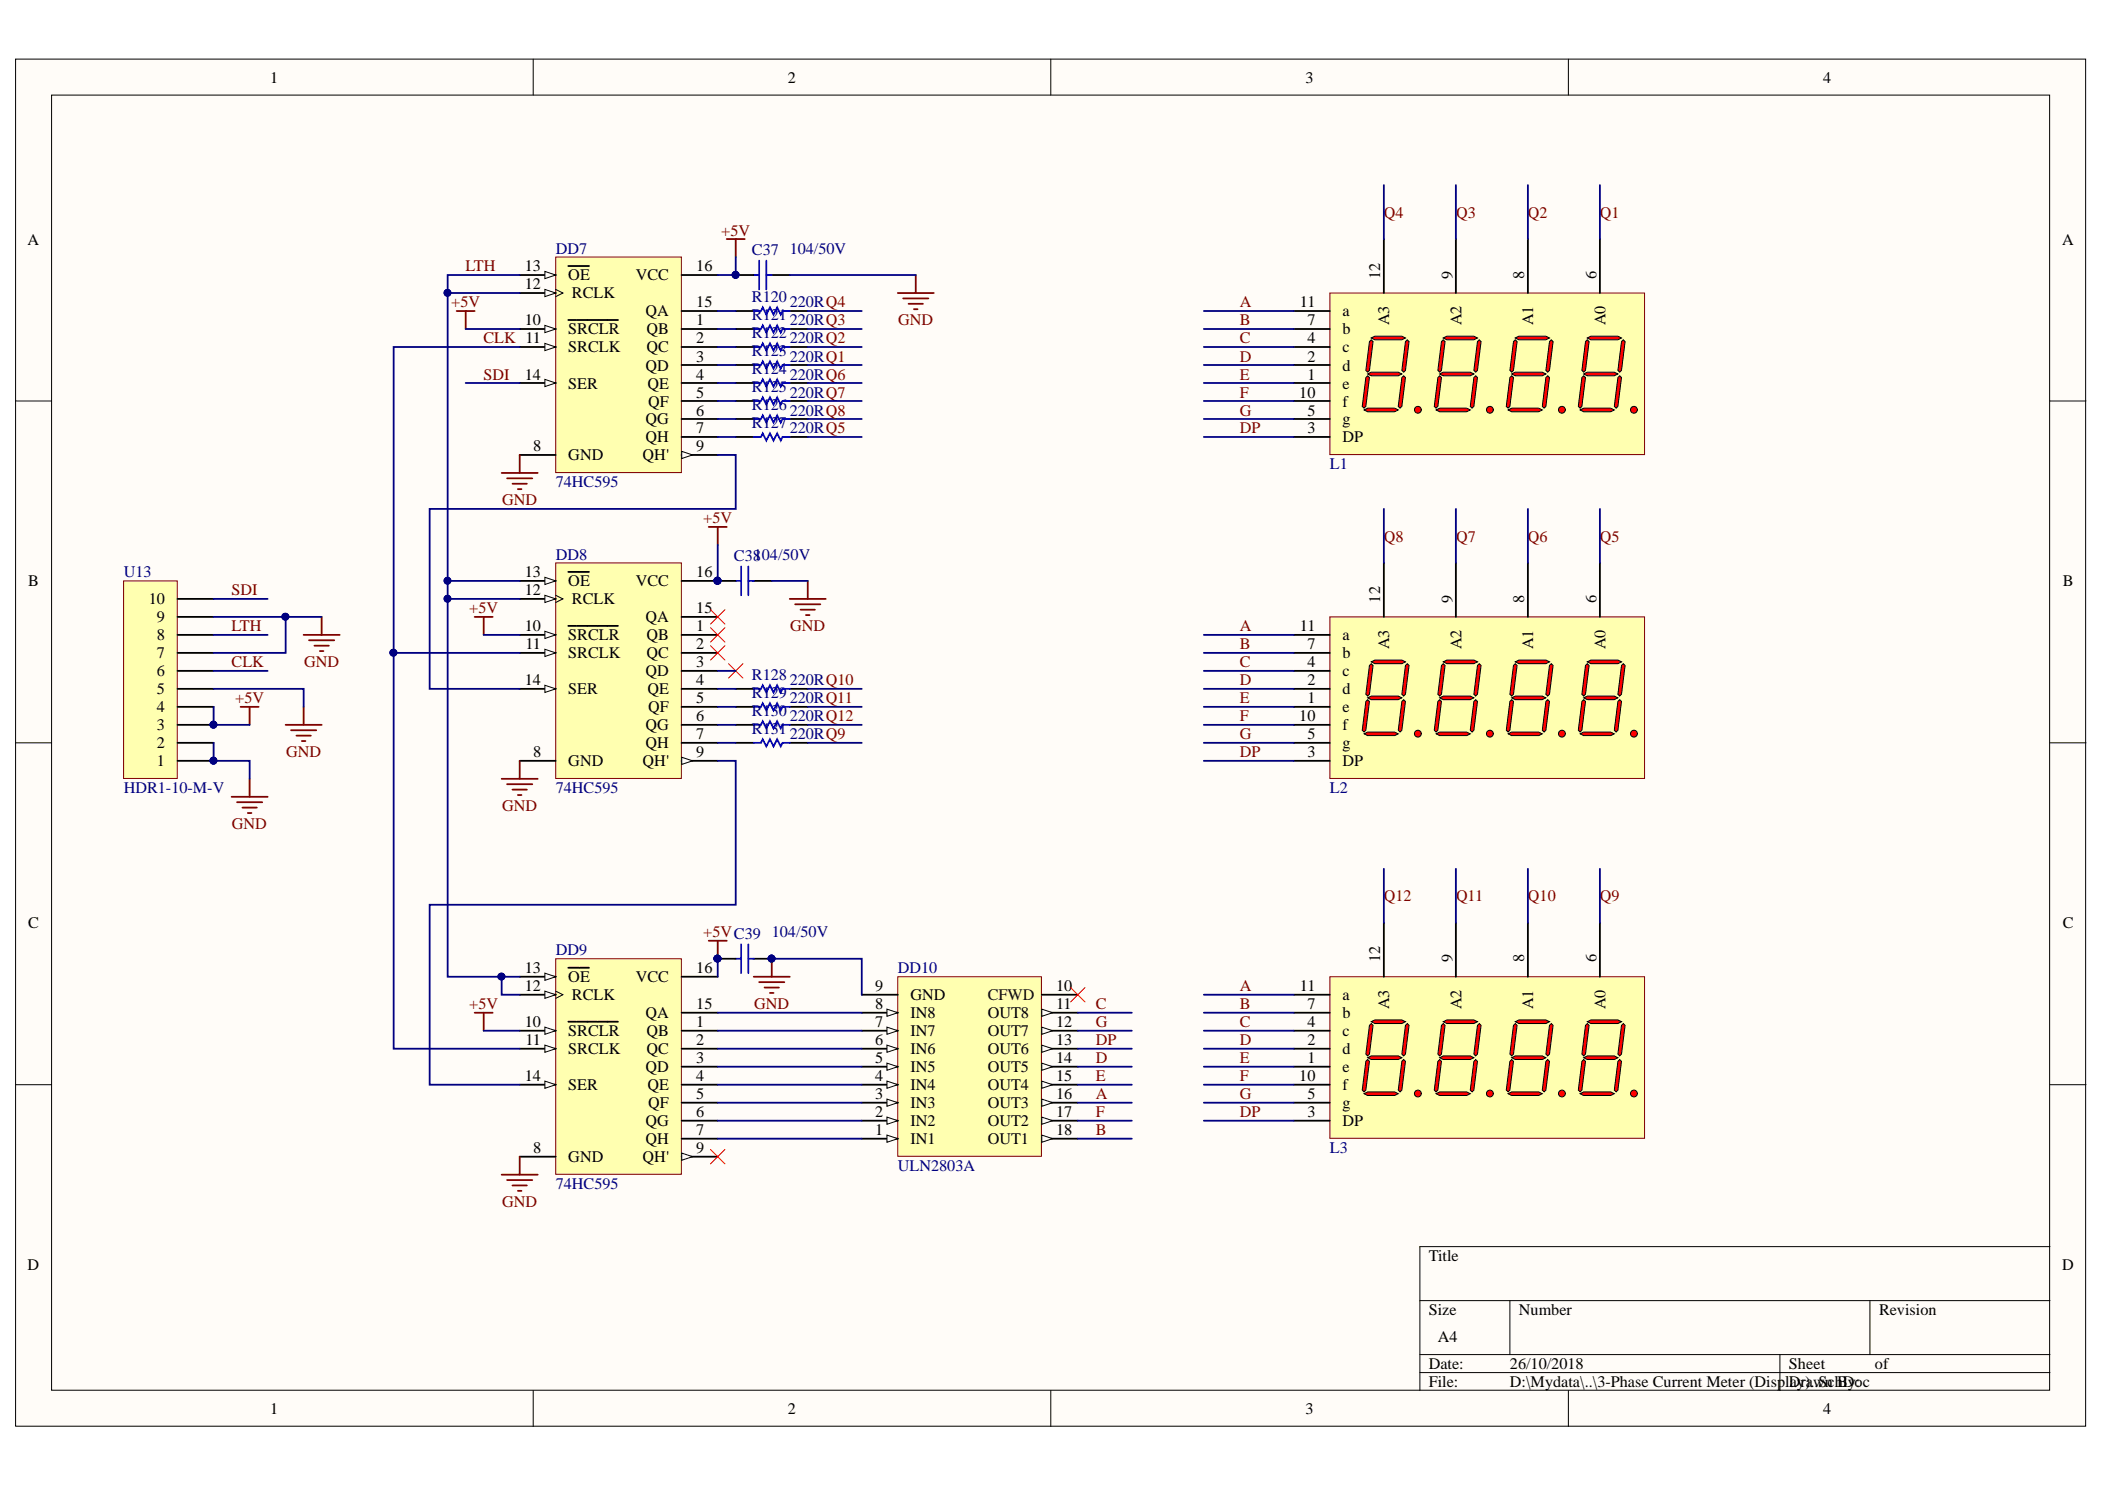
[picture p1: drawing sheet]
<svg xmlns="http://www.w3.org/2000/svg" width="297mm" height="210mm" viewBox="0 0 297 210" stroke-linecap="round" stroke-linejoin="round" font-family="sans-serif">
<defs><g id="words">
<g font-size="2.3">
<text x="38.1" y="11.6">1</text>
<text x="111.2" y="11.6">2</text>
<text x="184.2" y="11.6">3</text>
<text x="257.2" y="11.6">4</text>
<text x="3.9" y="34.5">A</text>
<text x="291" y="34.5">A</text>
<text x="74.1" y="38.3">13</text>
<text x="74.1" y="40.8">12</text>
<text x="80.2" y="39.6">OE</text>
<text x="89.7" y="39.6">VCC</text>
<text x="98.2" y="38.3">16</text>
<text x="194.8" y="39.3" transform="rotate(-90 194.8 39.3)">12</text>
<text x="205" y="39.3" transform="rotate(-90 205 39.3)">9</text>
<text x="215.1" y="39.3" transform="rotate(-90 215.1 39.3)">8</text>
<text x="225.3" y="39.3" transform="rotate(-90 225.3 39.3)">6</text>
<text x="74.1" y="45.9">10</text>
<text x="80.2" y="47.2">SRCLR</text>
<text x="80.7" y="42.1">RCLK</text>
<text x="91.1" y="44.6">QA</text>
<text x="91.2" y="47.2">QB</text>
<text x="98.2" y="43.4">15</text>
<text x="98.2" y="45.9">1</text>
<text x="183.4" y="43.4">11</text>
<text x="184.5" y="45.9">7</text>
<text x="189.4" y="47.2">b</text>
<text x="189.4" y="44.6">a</text>
<text x="196" y="45.9" transform="rotate(-90 196 45.9)">A3</text>
<text x="206.2" y="45.9" transform="rotate(-90 206.2 45.9)">A2</text>
<text x="216.4" y="45.9" transform="rotate(-90 216.4 45.9)">A1</text>
<text x="226.6" y="45.9" transform="rotate(-90 226.6 45.9)">A0</text>
<text x="74.1" y="53.5">14</text>
<text x="80.2" y="49.7">SRCLK</text>
<text x="91.1" y="52.3">QD</text>
<text x="91.2" y="49.7">QC</text>
<text x="98.2" y="48.4">2</text>
<text x="98.2" y="51">3</text>
<text x="98.2" y="53.5">4</text>
<text x="184.5" y="53.5">1</text>
<text x="184.5" y="51">2</text>
<text x="184.5" y="48.4">4</text>
<text x="189.4" y="52.3">d</text>
<text x="189.4" y="49.7">c</text>
<text x="80.2" y="54.8">SER</text>
<text x="91.1" y="59.9">QG</text>
<text x="91.4" y="54.8">QE</text>
<text x="91.5" y="57.3">QF</text>
<text x="98.2" y="56.1">5</text>
<text x="98.2" y="58.6">6</text>
<text x="183.3" y="56.1">10</text>
<text x="184.5" y="58.6">5</text>
<text x="189.4" y="57.3">f</text>
<text x="189.4" y="59.9">g</text>
<text x="189.4" y="54.8">e</text>
<text x="75.3" y="63.7">8</text>
<text x="80.2" y="64.9">GND</text>
<text x="90.7" y="64.9">QH'</text>
<text x="91.1" y="62.4">QH</text>
<text x="98.2" y="61.1">7</text>
<text x="98.2" y="63.7">9</text>
<text x="184.5" y="61.1">3</text>
<text x="189.4" y="62.4">DP</text>
<text x="4" y="82.7">B</text>
<text x="74.1" y="81.5">13</text>
<text x="74.1" y="84">12</text>
<text x="80.2" y="82.7">OE</text>
<text x="89.7" y="82.7">VCC</text>
<text x="98.2" y="81.5">16</text>
<text x="291.1" y="82.7">B</text>
<text x="21" y="85.3">10</text>
<text x="22.2" y="87.8">9</text>
<text x="74.1" y="89.1">10</text>
<text x="80.7" y="85.3">RCLK</text>
<text x="91.1" y="87.8">QA</text>
<text x="98.2" y="86.5">15</text>
<text x="98.2" y="89.1">1</text>
<text x="183.4" y="89.1">11</text>
<text x="194.8" y="85" transform="rotate(-90 194.8 85)">12</text>
<text x="205" y="85" transform="rotate(-90 205 85)">9</text>
<text x="215.1" y="85" transform="rotate(-90 215.1 85)">8</text>
<text x="225.3" y="85" transform="rotate(-90 225.3 85)">6</text>
<text x="22.2" y="95.4">6</text>
<text x="22.2" y="92.9">7</text>
<text x="22.2" y="90.3">8</text>
<text x="74.2" y="91.6">11</text>
<text x="80.2" y="90.3">SRCLR</text>
<text x="80.2" y="92.9">SRCLK</text>
<text x="91.1" y="95.4">QD</text>
<text x="91.2" y="90.3">QB</text>
<text x="91.2" y="92.9">QC</text>
<text x="98.2" y="91.6">2</text>
<text x="98.2" y="94.1">3</text>
<text x="184.5" y="94.1">4</text>
<text x="184.5" y="91.6">7</text>
<text x="189.4" y="95.4">c</text>
<text x="189.4" y="92.9">b</text>
<text x="189.4" y="90.3">a</text>
<text x="196" y="91.6" transform="rotate(-90 196 91.6)">A3</text>
<text x="206.2" y="91.6" transform="rotate(-90 206.2 91.6)">A2</text>
<text x="216.4" y="91.6" transform="rotate(-90 216.4 91.6)">A1</text>
<text x="226.6" y="91.6" transform="rotate(-90 226.6 91.6)">A0</text>
<text x="22.2" y="100.5">4</text>
<text x="22.2" y="97.9">5</text>
<text x="74.1" y="96.7">14</text>
<text x="80.2" y="97.9">SER</text>
<text x="91.4" y="97.9">QE</text>
<text x="91.5" y="100.5">QF</text>
<text x="98.2" y="96.7">4</text>
<text x="98.2" y="99.2">5</text>
<text x="98.2" y="101.7">6</text>
<text x="183.3" y="101.7">10</text>
<text x="184.5" y="99.2">1</text>
<text x="184.5" y="96.7">2</text>
<text x="189.4" y="100.5">e</text>
<text x="189.4" y="97.9">d</text>
<text x="22.2" y="105.6">2</text>
<text x="22.2" y="103">3</text>
<text x="75.3" y="106.8">8</text>
<text x="91.1" y="103">QG</text>
<text x="91.1" y="105.6">QH</text>
<text x="98.2" y="104.3">7</text>
<text x="98.2" y="106.8">9</text>
<text x="184.5" y="104.3">5</text>
<text x="184.5" y="106.8">3</text>
<text x="189.4" y="103">f</text>
<text x="189.4" y="105.6">g</text>
<text x="22.2" y="108.1">1</text>
<text x="80.2" y="108.1">GND</text>
<text x="90.7" y="108.1">QH'</text>
<text x="189.4" y="108.1">DP</text>
<text x="4" y="131">C</text>
<text x="291.1" y="131">C</text>
<text x="74.1" y="137.3">13</text>
<text x="98.2" y="137.3">16</text>
<text x="194.8" y="135.7" transform="rotate(-90 194.8 135.7)">12</text>
<text x="205" y="135.7" transform="rotate(-90 205 135.7)">9</text>
<text x="215.1" y="135.7" transform="rotate(-90 215.1 135.7)">8</text>
<text x="225.3" y="135.7" transform="rotate(-90 225.3 135.7)">6</text>
<text x="74.1" y="139.8">12</text>
<text x="80.2" y="138.6">OE</text>
<text x="80.7" y="141.1">RCLK</text>
<text x="89.7" y="138.6">VCC</text>
<text x="91.1" y="143.6">QA</text>
<text x="98.2" y="142.4">15</text>
<text x="123.5" y="142.4">8</text>
<text x="123.5" y="139.8">9</text>
<text x="128.5" y="143.6">IN8</text>
<text x="128.5" y="141.1">GND</text>
<text x="139.4" y="143.6">OUT8</text>
<text x="149" y="139.8">10</text>
<text x="149" y="142.4">11</text>
<text x="183.4" y="139.8">11</text>
<text x="184.5" y="142.4">7</text>
<text x="189.4" y="143.6">b</text>
<text x="189.4" y="141.1">a</text>
<text x="196" y="142.4" transform="rotate(-90 196 142.4)">A3</text>
<text x="206.2" y="142.4" transform="rotate(-90 206.2 142.4)">A2</text>
<text x="216.4" y="142.4" transform="rotate(-90 216.4 142.4)">A1</text>
<text x="226.6" y="142.4" transform="rotate(-90 226.6 142.4)">A0</text>
<text x="74.1" y="144.9">10</text>
<text x="74.2" y="147.4">11</text>
<text x="80.2" y="146.2">SRCLR</text>
<text x="80.2" y="148.7">SRCLK</text>
<text x="91.2" y="146.2">QB</text>
<text x="91.2" y="148.7">QC</text>
<text x="98.2" y="144.9">1</text>
<text x="98.2" y="147.4">2</text>
<text x="98.2" y="150">3</text>
<text x="123.5" y="150">5</text>
<text x="123.5" y="147.4">6</text>
<text x="123.5" y="144.9">7</text>
<text x="128.5" y="148.7">IN6</text>
<text x="128.5" y="146.2">IN7</text>
<text x="139.4" y="146.2">OUT7</text>
<text x="139.4" y="148.7">OUT6</text>
<text x="149" y="144.9">12</text>
<text x="149" y="147.4">13</text>
<text x="149" y="150">14</text>
<text x="184.5" y="150">1</text>
<text x="184.5" y="147.4">2</text>
<text x="184.5" y="144.9">4</text>
<text x="189.4" y="148.7">d</text>
<text x="189.4" y="146.2">c</text>
<text x="74.1" y="152.5">14</text>
<text x="80.2" y="153.8">SER</text>
<text x="91.1" y="151.2">QD</text>
<text x="91.4" y="153.8">QE</text>
<text x="98.2" y="152.5">4</text>
<text x="98.2" y="155.1">5</text>
<text x="123.5" y="155.1">3</text>
<text x="123.5" y="152.5">4</text>
<text x="128.5" y="153.8">IN4</text>
<text x="128.5" y="151.2">IN5</text>
<text x="139.4" y="151.2">OUT5</text>
<text x="139.4" y="153.8">OUT4</text>
<text x="149" y="152.5">15</text>
<text x="149" y="155.1">16</text>
<text x="183.3" y="152.5">10</text>
<text x="184.5" y="155.1">5</text>
<text x="189.4" y="153.8">f</text>
<text x="189.4" y="151.2">e</text>
<text x="91.1" y="158.9">QG</text>
<text x="91.1" y="161.4">QH</text>
<text x="91.5" y="156.3">QF</text>
<text x="98.2" y="157.6">6</text>
<text x="98.2" y="160.1">7</text>
<text x="123.5" y="160.1">1</text>
<text x="123.5" y="157.6">2</text>
<text x="128.5" y="161.4">IN1</text>
<text x="128.5" y="158.9">IN2</text>
<text x="128.5" y="156.3">IN3</text>
<text x="139.4" y="156.3">OUT3</text>
<text x="139.4" y="158.9">OUT2</text>
<text x="139.4" y="161.4">OUT1</text>
<text x="149" y="157.6">17</text>
<text x="149" y="160.1">18</text>
<text x="184.5" y="157.6">3</text>
<text x="189.4" y="156.3">g</text>
<text x="189.4" y="158.9">DP</text>
<text x="75.3" y="162.7">8</text>
<text x="80.2" y="163.9">GND</text>
<text x="90.7" y="163.9">QH'</text>
<text x="98.2" y="162.7">9</text>
<text x="3.9" y="179.1">D</text>
<text x="201.6" y="177.9">Title</text>
<text x="291" y="179.1">D</text>
<text x="201.6" y="185.5">Size</text>
<text x="214.3" y="185.5">Number</text>
<text x="265.2" y="185.5">Revision</text>
<text x="202.9" y="189.3">A4</text>
<text x="201.6" y="193.1">Date:</text>
<text x="201.6" y="195.7">File:</text>
<text x="213.1" y="193.1">26/10/2018</text>
<text x="213.1" y="195.7">D:\Mydata\..\3-Phase Current Meter (Display)..SchDoc</text>
<text x="252.4" y="193.1">Sheet</text>
<text x="252.4" y="195.7">Drawn By:</text>
<text x="264.6" y="193.1">of</text>
<text x="38.1" y="199.5">1</text>
<text x="111.2" y="199.5">2</text>
<text x="184.2" y="199.5">3</text>
<text x="257.2" y="199.5">4</text>
</g>
<g font-size="2.3" fill="#000080">
<text x="78.4" y="35.8">DD7</text>
<text x="111.4" y="35.8">104/50V</text>
<text x="106.1" y="36">C37</text>
<text x="106.1" y="45.1">R121</text>
<text x="106.1" y="47.7">R122</text>
<text x="106.1" y="42.6">R120</text>
<text x="111.4" y="45.9">220RQ3</text>
<text x="111.4" y="43.4">220RQ4</text>
<text x="106.1" y="50.2">R123</text>
<text x="106.1" y="52.8">R124</text>
<text x="111.4" y="48.4">220RQ2</text>
<text x="111.4" y="51">220RQ1</text>
<text x="111.4" y="53.5">220RQ6</text>
<text x="106.1" y="55.3">R125</text>
<text x="106.1" y="57.9">R126</text>
<text x="111.4" y="56.1">220RQ7</text>
<text x="111.4" y="58.6">220RQ8</text>
<text x="106.1" y="60.4">R127</text>
<text x="111.4" y="61.1">220RQ5</text>
<text x="78.4" y="68.7">74HC595</text>
<text x="187.7" y="66.2">L1</text>
<text x="17.5" y="81.5">U13</text>
<text x="78.4" y="78.9">DD8</text>
<text x="103.6" y="79.2">C38104/50V</text>
<text x="106.1" y="95.9">R128</text>
<text x="106.1" y="98.4">R129</text>
<text x="106.1" y="101">R130</text>
<text x="111.4" y="96.7">220RQ10</text>
<text x="111.4" y="99.2">220RQ11</text>
<text x="111.4" y="101.7">220RQ12</text>
<text x="106.1" y="103.5">R131</text>
<text x="111.4" y="104.3">220RQ9</text>
<text x="17.5" y="111.9">HDR1-10-M-V</text>
<text x="78.4" y="111.9">74HC595</text>
<text x="187.7" y="111.9">L2</text>
<text x="78.4" y="134.8">DD9</text>
<text x="108.9" y="132.2">104/50V</text>
<text x="126.7" y="137.3">DD10</text>
<text x="78.4" y="167.7">74HC595</text>
<text x="126.7" y="165.2">ULN2803A</text>
<text x="187.7" y="162.7">L3</text>
</g>
<g font-size="2.3" fill="#800000">
<text x="101.8" y="33.2">+5V</text>
<text x="195.3" y="30.7">Q4</text>
<text x="205.5" y="30.7">Q3</text>
<text x="215.6" y="30.7">Q2</text>
<text x="225.8" y="30.7">Q1</text>
<text x="65.7" y="38.3">LTH</text>
<text x="63.7" y="43.4">+5V</text>
<text x="126.7" y="45.9">GND</text>
<text x="174.9" y="43.4">A</text>
<text x="174.9" y="45.9">B</text>
<text x="68.2" y="53.5">SDI</text>
<text x="68.2" y="48.4">CLK 11</text>
<text x="174.9" y="48.4">C</text>
<text x="174.9" y="51">D</text>
<text x="174.9" y="53.5">E</text>
<text x="174.9" y="56.1">F</text>
<text x="174.9" y="58.6">G</text>
<text x="174.9" y="61.1">DP</text>
<text x="70.9" y="71.3">GND</text>
<text x="99.2" y="73.8">+5V</text>
<text x="195.3" y="76.4">Q8</text>
<text x="205.5" y="76.4">Q7</text>
<text x="215.6" y="76.4">Q6</text>
<text x="225.8" y="76.4">Q5</text>
<text x="32.7" y="84">SDI</text>
<text x="32.7" y="89.1">LTH</text>
<text x="66.2" y="86.5">+5V</text>
<text x="111.5" y="89.1">GND</text>
<text x="174.9" y="89.1">A</text>
<text x="32.7" y="94.1">CLK</text>
<text x="42.9" y="94.1">GND</text>
<text x="174.9" y="91.6">B</text>
<text x="174.9" y="94.1">C</text>
<text x="33.2" y="99.2">+5V</text>
<text x="174.9" y="96.7">D</text>
<text x="174.9" y="99.2">E</text>
<text x="174.9" y="101.7">F</text>
<text x="40.4" y="106.8">GND</text>
<text x="174.9" y="104.3">G</text>
<text x="174.9" y="106.8">DP</text>
<text x="32.7" y="117">GND</text>
<text x="70.9" y="114.4">GND</text>
<text x="195.3" y="127.1">Q12</text>
<text x="205.5" y="127.1">Q11</text>
<text x="215.6" y="127.1">Q10</text>
<text x="225.8" y="127.1">Q9</text>
<text x="99.2" y="132.2">+5VC39</text>
<text x="66.2" y="142.4">+5V</text>
<text x="106.4" y="142.4">GND</text>
<text x="154.6" y="142.4">C</text>
<text x="174.9" y="139.8">A</text>
<text x="174.9" y="142.4">B</text>
<text x="154.6" y="150">D</text>
<text x="154.6" y="147.4">DP</text>
<text x="154.6" y="144.9">G</text>
<text x="174.9" y="144.9">C</text>
<text x="174.9" y="147.4">D</text>
<text x="174.9" y="150">E</text>
<text x="154.6" y="155.1">A</text>
<text x="154.6" y="152.5">E</text>
<text x="174.9" y="152.5">F</text>
<text x="174.9" y="155.1">G</text>
<text x="154.6" y="160.1">B</text>
<text x="154.6" y="157.6">F</text>
<text x="174.9" y="157.6">DP</text>
<text x="70.9" y="170.3">GND</text>
</g>
<text font-size="2.3" fill="#110f0a" x="139.4" y="141.1">CFWD</text>
<g font-size="1.8" fill="#000080">
<text x="100.5" y="135.6">PIC3901</text>
<text x="105.8" y="135.6">PIC3902</text>
</g>
<text font-size="1.4" fill="#000080" x="100.5" y="82.1">PIC3801</text>
</g></defs>
<g fill="#fffcf8" stroke="#000" stroke-width=".14">
<path d="M2.2 8.3h292.1v192.9h-292.1z"/>
<path d="M7.3 13.4h281.9v182.7h-281.9z"/>
</g>
<g fill="none" stroke="#000" stroke-width=".14">
<path d="M75.2 8.3v5.1M148.3 8.3v5.1M221.3 8.3v5.1M2.2 56.6h5.1M289.3 56.6h5.1M2.2 104.8h5.1M289.3 104.8h5.1M2.2 153h5.1M289.3 153h5.1M289.3 175.9h-88.9v20.3M75.2 196.2v5M148.3 196.2v5"/>
<path d="M200.4 183.5h88.9M200.4 191.1h88.9M200.4 193.6h88.9M213.1 183.5v7.6M221.3 196.2v5M251.2 191.1v5.1M263.9 183.5v7.6"/>
</g>
<path d="M78.4 36.3h17.7v30.4h-17.7z" fill="#ffffb0" stroke="#800000" stroke-width=".14"/>
<path d="M73.3 38.8h5.1" fill="none" stroke="#000" stroke-width=".25"/>
<path d="M76.9 38.3l1.5 .5-1.5 .5z" fill="#fffcf8"/>
<path d="M76.9 38.3l1.5 .5-1.5 .5zM78.4 40.8l1 .5-1 .5" fill="none" stroke="#000" stroke-width=".14"/>
<path d="M80.2 37.5h1.5M81.8 37.5h1.3M73.3 41.3h5.1" fill="none" stroke="#000" stroke-width=".25"/>
<path d="M76.9 40.8l1.5 .5-1.5 .5z" fill="#fffcf8"/>
<path d="M76.9 40.8l1.5 .5-1.5 .5z" fill="none" stroke="#000" stroke-width=".14"/>
<path d="M73.3 54h5.1" fill="none" stroke="#000" stroke-width=".25"/>
<path d="M76.9 53.5l1.5 .5-1.5 .5z" fill="#fffcf8"/>
<path d="M76.9 53.5l1.5 .5-1.5 .5z" fill="none" stroke="#000" stroke-width=".14"/>
<path d="M73.3 46.4h5.1" fill="none" stroke="#000" stroke-width=".25"/>
<path d="M76.9 45.9l1.5 .5-1.5 .5z" fill="#fffcf8"/>
<path d="M76.9 45.9l1.5 .5-1.5 .5z" fill="none" stroke="#000" stroke-width=".14"/>
<path d="M73.3 48.9h5.1M80.2 45.1h1.1M81.4 45.1h2.9M84.4 45.1h2.8" fill="none" stroke="#000" stroke-width=".25"/>
<path d="M76.9 48.4l1.5 .5-1.5 .6z" fill="#fffcf8"/>
<path d="M76.9 48.4l1.5 .5-1.5 .6z" fill="none" stroke="#000" stroke-width=".14"/>
<path d="M96.2 43.9h5.1M96.2 46.4h5.1M96.2 48.9h5.1M96.2 51.5h5.1M96.2 54h5.1M96.2 56.6h5.1M96.2 59.1h5.1M96.2 61.6h5.1M96.2 64.2h5.1" fill="none" stroke="#000" stroke-width=".25"/>
<path d="M96.2 63.7l1.5 .5-1.5 .5z" fill="#fffcf8"/>
<path d="M96.2 63.7l1.5 .5-1.5 .5z" fill="none" stroke="#000" stroke-width=".14"/>
<path d="M96.2 38.8h5.1M73.3 64.2h5.1" fill="none" stroke="#000" stroke-width=".25"/>
<path d="M78.4 79.4h17.7v30.4h-17.7z" fill="#ffffb0" stroke="#800000" stroke-width=".14"/>
<path d="M73.3 81.9h5.1" fill="none" stroke="#000" stroke-width=".25"/>
<path d="M76.9 81.4l1.5 .5-1.5 .6z" fill="#fffcf8"/>
<path d="M76.9 81.4l1.5 .5-1.5 .6zM78.4 84l1 .5-1 .5" fill="none" stroke="#000" stroke-width=".14"/>
<path d="M73.3 84.5h5.1M80.2 80.7h1.5M81.8 80.7h1.3" fill="none" stroke="#000" stroke-width=".25"/>
<path d="M76.9 84l1.5 .5-1.5 .5z" fill="#fffcf8"/>
<path d="M76.9 84l1.5 .5-1.5 .5z" fill="none" stroke="#000" stroke-width=".14"/>
<path d="M73.3 97.2h5.1" fill="none" stroke="#000" stroke-width=".25"/>
<path d="M76.9 96.7l1.5 .5-1.5 .5z" fill="#fffcf8"/>
<path d="M76.9 96.7l1.5 .5-1.5 .5z" fill="none" stroke="#000" stroke-width=".14"/>
<path d="M73.3 89.6h5.1" fill="none" stroke="#000" stroke-width=".25"/>
<path d="M76.9 89.1l1.5 .5-1.5 .5z" fill="#fffcf8"/>
<path d="M76.9 89.1l1.5 .5-1.5 .5z" fill="none" stroke="#000" stroke-width=".14"/>
<path d="M73.3 92.1h5.1M80.2 88.3h1.1M81.4 88.3h2.9M84.4 88.3h2.8" fill="none" stroke="#000" stroke-width=".25"/>
<path d="M76.9 91.6l1.5 .5-1.5 .5z" fill="#fffcf8"/>
<path d="M76.9 91.6l1.5 .5-1.5 .5z" fill="none" stroke="#000" stroke-width=".14"/>
<path d="M96.2 87h5.1M96.2 89.6h5.1M96.2 92.1h5.1M96.2 94.6h5.1M96.2 97.2h5.1M96.2 99.7h5.1M96.2 102.2h5.1M96.2 104.8h5.1M96.2 107.3h5.1" fill="none" stroke="#000" stroke-width=".25"/>
<path d="M96.2 106.8l1.5 .5-1.5 .5z" fill="#fffcf8"/>
<path d="M96.2 106.8l1.5 .5-1.5 .5z" fill="none" stroke="#000" stroke-width=".14"/>
<path d="M96.2 81.9h5.1M73.3 107.3h5.1" fill="none" stroke="#000" stroke-width=".25"/>
<path d="M187.7 41.3h44.4v22.8h-44.4z" fill="#ffffb0" stroke="#800000" stroke-width=".14"/>
<path d="M182.6 56.6h5.1M182.6 59.1h5.1M182.6 54h5.1M182.6 51.5h5.1M182.6 48.9h5.1M182.6 46.4h5.1M182.6 43.9h5.1M182.6 61.6h5.1" fill="none" stroke="#000" stroke-width=".25"/>
<circle cx="200.1" cy="57.8" r=".48" fill="#f00" stroke="#000" stroke-width=".14"/>
<path d="M192.5 57.8l.5-.2h3.8l.5 .2-.5 .3h-3.8z" fill-rule="evenodd" fill="#f00"/>
<path d="M192.5 57.8l.5-.2h3.8l.5 .2-.5 .3h-3.8z" fill="none" stroke="#000" stroke-width=".14"/>
<path d="M193 52.8l.5-.3h3.8l.5 .3-.5 .2h-3.8z" fill-rule="evenodd" fill="#f00"/>
<path d="M193 52.8l.5-.3h3.8l.5 .3-.5 .2h-3.8z" fill="none" stroke="#000" stroke-width=".14"/>
<path d="M193.5 47.7l.5-.3h3.8l.5 .3-.5 .2h-3.8z" fill-rule="evenodd" fill="#f00"/>
<path d="M193.5 47.7l.5-.3h3.8l.5 .3-.5 .2h-3.8z" fill="none" stroke="#000" stroke-width=".14"/>
<path d="M198.3 48.2l.3-.3 .2 .3-.5 4-.2 .3-.3-.3z" fill-rule="evenodd" fill="#f00"/>
<path d="M198.3 48.2l.3-.3 .2 .3-.5 4-.2 .3-.3-.3z" fill="none" stroke="#000" stroke-width=".14"/>
<path d="M193.2 48.2l.3-.3 .3 .3-.6 4-.2 .3-.3-.3z" fill-rule="evenodd" fill="#f00"/>
<path d="M193.2 48.2l.3-.3 .3 .3-.6 4-.2 .3-.3-.3z" fill="none" stroke="#000" stroke-width=".14"/>
<path d="M192.7 53.3l.3-.3 .2 .3-.5 4-.2 .3-.3-.3z" fill-rule="evenodd" fill="#f00"/>
<path d="M192.7 53.3l.3-.3 .2 .3-.5 4-.2 .3-.3-.3z" fill="none" stroke="#000" stroke-width=".14"/>
<path d="M197.8 53.3l.3-.3 .2 .3-.5 4-.2 .3-.3-.3z" fill-rule="evenodd" fill="#f00"/>
<path d="M197.8 53.3l.3-.3 .2 .3-.5 4-.2 .3-.3-.3z" fill="none" stroke="#000" stroke-width=".14"/>
<circle cx="210.2" cy="57.8" r=".48" fill="#f00" stroke="#000" stroke-width=".14"/>
<path d="M202.6 57.8l.6-.2h3.8l.5 .2-.5 .3h-3.8z" fill-rule="evenodd" fill="#f00"/>
<path d="M202.6 57.8l.6-.2h3.8l.5 .2-.5 .3h-3.8z" fill="none" stroke="#000" stroke-width=".14"/>
<path d="M203.2 52.8l.5-.3h3.8l.5 .3-.5 .2h-3.8z" fill-rule="evenodd" fill="#f00"/>
<path d="M203.2 52.8l.5-.3h3.8l.5 .3-.5 .2h-3.8z" fill="none" stroke="#000" stroke-width=".14"/>
<path d="M203.7 47.7l.5-.3h3.8l.5 .3-.5 .2h-3.8z" fill-rule="evenodd" fill="#f00"/>
<path d="M203.7 47.7l.5-.3h3.8l.5 .3-.5 .2h-3.8z" fill="none" stroke="#000" stroke-width=".14"/>
<path d="M208.5 48.2l.2-.3 .3 .3-.5 4-.3 .3-.2-.3z" fill-rule="evenodd" fill="#f00"/>
<path d="M208.5 48.2l.2-.3 .3 .3-.5 4-.3 .3-.2-.3z" fill="none" stroke="#000" stroke-width=".14"/>
<path d="M203.4 48.2l.3-.3 .2 .3-.5 4-.2 .3-.3-.3z" fill-rule="evenodd" fill="#f00"/>
<path d="M203.4 48.2l.3-.3 .2 .3-.5 4-.2 .3-.3-.3z" fill="none" stroke="#000" stroke-width=".14"/>
<path d="M202.9 53.3l.3-.3 .2 .3-.5 4-.3 .3-.2-.3z" fill-rule="evenodd" fill="#f00"/>
<path d="M202.9 53.3l.3-.3 .2 .3-.5 4-.3 .3-.2-.3z" fill="none" stroke="#000" stroke-width=".14"/>
<path d="M208 53.3l.2-.3 .3 .3-.5 4-.3 .3-.2-.3z" fill-rule="evenodd" fill="#f00"/>
<path d="M208 53.3l.2-.3 .3 .3-.5 4-.3 .3-.2-.3z" fill="none" stroke="#000" stroke-width=".14"/>
<circle cx="220.4" cy="57.8" r=".48" fill="#f00" stroke="#000" stroke-width=".14"/>
<path d="M212.8 57.8l.5-.2h3.8l.5 .2-.5 .3h-3.8z" fill-rule="evenodd" fill="#f00"/>
<path d="M212.8 57.8l.5-.2h3.8l.5 .2-.5 .3h-3.8z" fill="none" stroke="#000" stroke-width=".14"/>
<path d="M213.3 52.8l.5-.3h3.8l.5 .3-.5 .2h-3.8z" fill-rule="evenodd" fill="#f00"/>
<path d="M213.3 52.8l.5-.3h3.8l.5 .3-.5 .2h-3.8z" fill="none" stroke="#000" stroke-width=".14"/>
<path d="M213.8 47.7l.5-.3h3.8l.5 .3-.5 .2h-3.8z" fill-rule="evenodd" fill="#f00"/>
<path d="M213.8 47.7l.5-.3h3.8l.5 .3-.5 .2h-3.8z" fill="none" stroke="#000" stroke-width=".14"/>
<path d="M218.6 48.2l.3-.3 .3 .3-.6 4-.2 .3-.3-.3z" fill-rule="evenodd" fill="#f00"/>
<path d="M218.6 48.2l.3-.3 .3 .3-.6 4-.2 .3-.3-.3z" fill="none" stroke="#000" stroke-width=".14"/>
<path d="M213.6 48.2l.2-.3 .3 .3-.5 4-.3 .3-.2-.3z" fill-rule="evenodd" fill="#f00"/>
<path d="M213.6 48.2l.2-.3 .3 .3-.5 4-.3 .3-.2-.3z" fill="none" stroke="#000" stroke-width=".14"/>
<path d="M213.1 53.3l.2-.3 .3 .3-.5 4-.3 .3-.2-.3z" fill-rule="evenodd" fill="#f00"/>
<path d="M213.1 53.3l.2-.3 .3 .3-.5 4-.3 .3-.2-.3z" fill="none" stroke="#000" stroke-width=".14"/>
<path d="M218.1 53.3l.3-.3 .2 .3-.5 4-.2 .3-.3-.3z" fill-rule="evenodd" fill="#f00"/>
<path d="M218.1 53.3l.3-.3 .2 .3-.5 4-.2 .3-.3-.3z" fill="none" stroke="#000" stroke-width=".14"/>
<circle cx="230.6" cy="57.8" r=".48" fill="#f00" stroke="#000" stroke-width=".14"/>
<path d="M223 57.8l.5-.2h3.8l.5 .2-.5 .3h-3.8z" fill-rule="evenodd" fill="#f00"/>
<path d="M223 57.8l.5-.2h3.8l.5 .2-.5 .3h-3.8z" fill="none" stroke="#000" stroke-width=".14"/>
<path d="M223.5 52.8l.5-.3h3.8l.5 .3-.5 .2h-3.8z" fill-rule="evenodd" fill="#f00"/>
<path d="M223.5 52.8l.5-.3h3.8l.5 .3-.5 .2h-3.8z" fill="none" stroke="#000" stroke-width=".14"/>
<path d="M224 47.7l.5-.3h3.8l.5 .3-.5 .2h-3.8z" fill-rule="evenodd" fill="#f00"/>
<path d="M224 47.7l.5-.3h3.8l.5 .3-.5 .2h-3.8z" fill="none" stroke="#000" stroke-width=".14"/>
<path d="M228.8 48.2l.3-.3 .2 .3-.5 4-.2 .3-.3-.3z" fill-rule="evenodd" fill="#f00"/>
<path d="M228.8 48.2l.3-.3 .2 .3-.5 4-.2 .3-.3-.3z" fill="none" stroke="#000" stroke-width=".14"/>
<path d="M223.7 48.2l.3-.3 .2 .3-.5 4-.2 .3-.3-.3z" fill-rule="evenodd" fill="#f00"/>
<path d="M223.7 48.2l.3-.3 .2 .3-.5 4-.2 .3-.3-.3z" fill="none" stroke="#000" stroke-width=".14"/>
<path d="M223.2 53.3l.3-.3 .2 .3-.5 4-.2 .3-.3-.3z" fill-rule="evenodd" fill="#f00"/>
<path d="M223.2 53.3l.3-.3 .2 .3-.5 4-.2 .3-.3-.3z" fill="none" stroke="#000" stroke-width=".14"/>
<path d="M228.3 53.3l.3-.3 .2 .3-.5 4-.3 .3-.2-.3z" fill-rule="evenodd" fill="#f00"/>
<path d="M228.3 53.3l.3-.3 .2 .3-.5 4-.3 .3-.2-.3z" fill="none" stroke="#000" stroke-width=".14"/>
<path d="M103.8 38.8h2.6M108.9 38.8h2.5M195.3 33.7v7.6M205.4 33.7v7.6M215.6 33.7v7.6M225.8 33.7v7.6M101.3 81.9h2.5M106.4 81.9h2.5" fill="none" stroke="#000" stroke-width=".25"/>
<path d="M106.4 38.8h.7M107.1 36.8v4M108.1 36.8v4M108.1 38.8h.8M104.6 79.9v4.1M105.6 79.9v4.1M103.8 81.9h.8M105.6 81.9h.8" fill="none" stroke="#00f" stroke-width=".25"/>
<circle cx="103.8" cy="38.8" r=".48" fill="#000080" stroke="#000080" stroke-width=".14"/>
<g fill="none" stroke="#800000" stroke-width=".25">
<path d="M102.5 33.7h2.6M103.8 33.7v2.6M129.2 38.8v2.5M64.4 43.9h2.6M65.7 43.9v2.5M126.7 41.3h5.1M127.4 42.1h3.6M128.2 42.9h2M129 43.6h.5M70.8 66.7h5.1M71.6 67.5h3.5M72.3 68.2h2"/>
<path d="M73.1 69h.5M73.3 64.2v2.5M100 74.3h2.5M101.3 74.3v2.6M67 87h2.5M68.3 87v2.6M111.4 84.5h5.1M112.2 85.2h3.6M113 86h2M113.7 86.8h.5M114 81.9v2.6M70.8 109.9h5.1"/>
<path d="M71.6 110.6h3.5M72.3 111.4h2M73.1 112.1h.5M73.3 107.3v2.6"/>
</g>
<path d="M100.3 86l2 2M102.3 86l-2 2" fill="none" stroke="#f00" stroke-width=".14"/>
<path d="M78.4 135.2h17.7v30.5h-17.7z" fill="#ffffb0" stroke="#800000" stroke-width=".14"/>
<path d="M73.3 137.8h5.1" fill="none" stroke="#000" stroke-width=".25"/>
<path d="M76.9 137.3l1.5 .5-1.5 .5z" fill="#fffcf8"/>
<path d="M76.9 137.3l1.5 .5-1.5 .5zM78.4 139.8l1 .5-1 .5" fill="none" stroke="#000" stroke-width=".14"/>
<path d="M80.2 136.5h1.5M81.8 136.5h1.3M73.3 140.3h5.1" fill="none" stroke="#000" stroke-width=".25"/>
<path d="M76.9 139.8l1.5 .5-1.5 .5z" fill="#fffcf8"/>
<path d="M76.9 139.8l1.5 .5-1.5 .5z" fill="none" stroke="#000" stroke-width=".14"/>
<path d="M73.3 153h5.1" fill="none" stroke="#000" stroke-width=".25"/>
<path d="M76.9 152.5l1.5 .5-1.5 .5z" fill="#fffcf8"/>
<path d="M76.9 152.5l1.5 .5-1.5 .5z" fill="none" stroke="#000" stroke-width=".14"/>
<path d="M73.3 145.4h5.1" fill="none" stroke="#000" stroke-width=".25"/>
<path d="M76.9 144.9l1.5 .5-1.5 .5z" fill="#fffcf8"/>
<path d="M76.9 144.9l1.5 .5-1.5 .5z" fill="none" stroke="#000" stroke-width=".14"/>
<path d="M73.3 147.9h5.1M80.2 144.1h1.1M81.4 144.1h2.9M84.4 144.1h2.8" fill="none" stroke="#000" stroke-width=".25"/>
<path d="M76.9 147.4l1.5 .5-1.5 .5z" fill="#fffcf8"/>
<path d="M76.9 147.4l1.5 .5-1.5 .5z" fill="none" stroke="#000" stroke-width=".14"/>
<path d="M96.2 142.9h5.1M96.2 145.4h5.1M96.2 147.9h5.1M96.2 150.5h5.1M96.2 153h5.1M96.2 155.6h5.1M96.2 158.1h5.1M96.2 160.6h5.1M96.2 163.2h5.1" fill="none" stroke="#000" stroke-width=".25"/>
<path d="M96.2 162.7l1.5 .5-1.5 .5z" fill="#fffcf8"/>
<path d="M96.2 162.7l1.5 .5-1.5 .5z" fill="none" stroke="#000" stroke-width=".14"/>
<path d="M96.2 137.8h5.1M73.3 163.2h5.1" fill="none" stroke="#000" stroke-width=".25"/>
<path d="M67 142.9h2.5M68.3 142.9v2.5M70.8 165.7h5.1M71.6 166.5h3.5M72.3 167.2h2M73.1 168h.5M73.3 163.2v2.5" fill="none" stroke="#800000" stroke-width=".25"/>
<path d="M187.7 87h44.4v22.8h-44.4z" fill="#ffffb0" stroke="#800000" stroke-width=".14"/>
<path d="M182.6 99.7h5.1M182.6 97.2h5.1M182.6 94.6h5.1M182.6 92.1h5.1M182.6 89.6h5.1M182.6 102.2h5.1M182.6 104.8h5.1M182.6 107.3h5.1" fill="none" stroke="#000" stroke-width=".25"/>
<circle cx="200.1" cy="103.5" r=".48" fill="#f00" stroke="#000" stroke-width=".14"/>
<path d="M192.5 103.5l.5-.2h3.8l.5 .2-.5 .3h-3.8z" fill-rule="evenodd" fill="#f00"/>
<path d="M192.5 103.5l.5-.2h3.8l.5 .2-.5 .3h-3.8z" fill="none" stroke="#000" stroke-width=".14"/>
<path d="M193 98.4l.5-.2h3.8l.5 .2-.5 .3h-3.8z" fill-rule="evenodd" fill="#f00"/>
<path d="M193 98.4l.5-.2h3.8l.5 .2-.5 .3h-3.8z" fill="none" stroke="#000" stroke-width=".14"/>
<path d="M193.5 93.4l.5-.3h3.8l.5 .3-.5 .2h-3.8z" fill-rule="evenodd" fill="#f00"/>
<path d="M193.5 93.4l.5-.3h3.8l.5 .3-.5 .2h-3.8z" fill="none" stroke="#000" stroke-width=".14"/>
<path d="M198.3 93.9l.3-.3 .2 .3-.5 4-.2 .3-.3-.3z" fill-rule="evenodd" fill="#f00"/>
<path d="M198.3 93.9l.3-.3 .2 .3-.5 4-.2 .3-.3-.3z" fill="none" stroke="#000" stroke-width=".14"/>
<path d="M193.2 93.9l.3-.3 .3 .3-.6 4-.2 .3-.3-.3z" fill-rule="evenodd" fill="#f00"/>
<path d="M193.2 93.9l.3-.3 .3 .3-.6 4-.2 .3-.3-.3z" fill="none" stroke="#000" stroke-width=".14"/>
<path d="M192.7 98.9l.3-.2 .2 .2-.5 4.1-.2 .3-.3-.3z" fill-rule="evenodd" fill="#f00"/>
<path d="M192.7 98.9l.3-.2 .2 .2-.5 4.1-.2 .3-.3-.3z" fill="none" stroke="#000" stroke-width=".14"/>
<path d="M197.8 98.9l.3-.2 .2 .2-.5 4.1-.2 .3-.3-.3z" fill-rule="evenodd" fill="#f00"/>
<path d="M197.8 98.9l.3-.2 .2 .2-.5 4.1-.2 .3-.3-.3z" fill="none" stroke="#000" stroke-width=".14"/>
<circle cx="210.2" cy="103.5" r=".48" fill="#f00" stroke="#000" stroke-width=".14"/>
<path d="M202.6 103.5l.6-.2h3.8l.5 .2-.5 .3h-3.8z" fill-rule="evenodd" fill="#f00"/>
<path d="M202.6 103.5l.6-.2h3.8l.5 .2-.5 .3h-3.8z" fill="none" stroke="#000" stroke-width=".14"/>
<path d="M203.2 98.4l.5-.2h3.8l.5 .2-.5 .3h-3.8z" fill-rule="evenodd" fill="#f00"/>
<path d="M203.2 98.4l.5-.2h3.8l.5 .2-.5 .3h-3.8z" fill="none" stroke="#000" stroke-width=".14"/>
<path d="M203.7 93.4l.5-.3h3.8l.5 .3-.5 .2h-3.8z" fill-rule="evenodd" fill="#f00"/>
<path d="M203.7 93.4l.5-.3h3.8l.5 .3-.5 .2h-3.8z" fill="none" stroke="#000" stroke-width=".14"/>
<path d="M208.5 93.9l.2-.3 .3 .3-.5 4-.3 .3-.2-.3z" fill-rule="evenodd" fill="#f00"/>
<path d="M208.5 93.9l.2-.3 .3 .3-.5 4-.3 .3-.2-.3z" fill="none" stroke="#000" stroke-width=".14"/>
<path d="M203.4 93.9l.3-.3 .2 .3-.5 4-.2 .3-.3-.3z" fill-rule="evenodd" fill="#f00"/>
<path d="M203.4 93.9l.3-.3 .2 .3-.5 4-.2 .3-.3-.3z" fill="none" stroke="#000" stroke-width=".14"/>
<path d="M202.9 98.9l.3-.2 .2 .2-.5 4.1-.3 .3-.2-.3z" fill-rule="evenodd" fill="#f00"/>
<path d="M202.9 98.9l.3-.2 .2 .2-.5 4.1-.3 .3-.2-.3z" fill="none" stroke="#000" stroke-width=".14"/>
<path d="M208 98.9l.2-.2 .3 .2-.5 4.1-.3 .3-.2-.3z" fill-rule="evenodd" fill="#f00"/>
<path d="M208 98.9l.2-.2 .3 .2-.5 4.1-.3 .3-.2-.3z" fill="none" stroke="#000" stroke-width=".14"/>
<circle cx="220.4" cy="103.5" r=".48" fill="#f00" stroke="#000" stroke-width=".14"/>
<path d="M212.8 103.5l.5-.2h3.8l.5 .2-.5 .3h-3.8z" fill-rule="evenodd" fill="#f00"/>
<path d="M212.8 103.5l.5-.2h3.8l.5 .2-.5 .3h-3.8z" fill="none" stroke="#000" stroke-width=".14"/>
<path d="M213.3 98.4l.5-.2h3.8l.5 .2-.5 .3h-3.8z" fill-rule="evenodd" fill="#f00"/>
<path d="M213.3 98.4l.5-.2h3.8l.5 .2-.5 .3h-3.8z" fill="none" stroke="#000" stroke-width=".14"/>
<path d="M213.8 93.4l.5-.3h3.8l.5 .3-.5 .2h-3.8z" fill-rule="evenodd" fill="#f00"/>
<path d="M213.8 93.4l.5-.3h3.8l.5 .3-.5 .2h-3.8z" fill="none" stroke="#000" stroke-width=".14"/>
<path d="M218.6 93.9l.3-.3 .3 .3-.6 4-.2 .3-.3-.3z" fill-rule="evenodd" fill="#f00"/>
<path d="M218.6 93.9l.3-.3 .3 .3-.6 4-.2 .3-.3-.3z" fill="none" stroke="#000" stroke-width=".14"/>
<path d="M213.6 93.9l.2-.3 .3 .3-.5 4-.3 .3-.2-.3z" fill-rule="evenodd" fill="#f00"/>
<path d="M213.6 93.9l.2-.3 .3 .3-.5 4-.3 .3-.2-.3z" fill="none" stroke="#000" stroke-width=".14"/>
<path d="M213.1 98.9l.2-.2 .3 .2-.5 4.1-.3 .3-.2-.3z" fill-rule="evenodd" fill="#f00"/>
<path d="M213.1 98.9l.2-.2 .3 .2-.5 4.1-.3 .3-.2-.3z" fill="none" stroke="#000" stroke-width=".14"/>
<path d="M218.1 98.9l.3-.2 .2 .2-.5 4.1-.2 .3-.3-.3z" fill-rule="evenodd" fill="#f00"/>
<path d="M218.1 98.9l.3-.2 .2 .2-.5 4.1-.2 .3-.3-.3z" fill="none" stroke="#000" stroke-width=".14"/>
<circle cx="230.6" cy="103.5" r=".48" fill="#f00" stroke="#000" stroke-width=".14"/>
<path d="M223 103.5l.5-.2h3.8l.5 .2-.5 .3h-3.8z" fill-rule="evenodd" fill="#f00"/>
<path d="M223 103.5l.5-.2h3.8l.5 .2-.5 .3h-3.8z" fill="none" stroke="#000" stroke-width=".14"/>
<path d="M223.5 98.4l.5-.2h3.8l.5 .2-.5 .3h-3.8z" fill-rule="evenodd" fill="#f00"/>
<path d="M223.5 98.4l.5-.2h3.8l.5 .2-.5 .3h-3.8z" fill="none" stroke="#000" stroke-width=".14"/>
<path d="M224 93.4l.5-.3h3.8l.5 .3-.5 .2h-3.8z" fill-rule="evenodd" fill="#f00"/>
<path d="M224 93.4l.5-.3h3.8l.5 .3-.5 .2h-3.8z" fill="none" stroke="#000" stroke-width=".14"/>
<path d="M228.8 93.9l.3-.3 .2 .3-.5 4-.2 .3-.3-.3z" fill-rule="evenodd" fill="#f00"/>
<path d="M228.8 93.9l.3-.3 .2 .3-.5 4-.2 .3-.3-.3z" fill="none" stroke="#000" stroke-width=".14"/>
<path d="M223.7 93.9l.3-.3 .2 .3-.5 4-.2 .3-.3-.3z" fill-rule="evenodd" fill="#f00"/>
<path d="M223.7 93.9l.3-.3 .2 .3-.5 4-.2 .3-.3-.3z" fill="none" stroke="#000" stroke-width=".14"/>
<path d="M223.2 98.9l.3-.2 .2 .2-.5 4.1-.2 .3-.3-.3z" fill-rule="evenodd" fill="#f00"/>
<path d="M223.2 98.9l.3-.2 .2 .2-.5 4.1-.2 .3-.3-.3z" fill="none" stroke="#000" stroke-width=".14"/>
<path d="M228.3 98.9l.3-.2 .2 .2-.5 4.1-.3 .3-.2-.3z" fill-rule="evenodd" fill="#f00"/>
<path d="M228.3 98.9l.3-.2 .2 .2-.5 4.1-.3 .3-.2-.3z" fill="none" stroke="#000" stroke-width=".14"/>
<path d="M195.3 79.4v7.6M205.4 79.4v7.6M215.6 79.4v7.6M225.8 79.4v7.6" fill="none" stroke="#000" stroke-width=".25"/>
<path d="M187.7 137.8h44.4v22.8h-44.4z" fill="#ffffb0" stroke="#800000" stroke-width=".14"/>
<path d="M182.6 153h5.1M182.6 155.6h5.1M182.6 150.5h5.1M182.6 147.9h5.1M182.6 145.4h5.1M182.6 158.1h5.1M182.6 142.9h5.1M182.6 140.3h5.1" fill="none" stroke="#000" stroke-width=".25"/>
<circle cx="200.1" cy="154.3" r=".48" fill="#f00" stroke="#000" stroke-width=".14"/>
<path d="M192.5 154.3l.5-.3h3.8l.5 .3-.5 .2h-3.8z" fill-rule="evenodd" fill="#f00"/>
<path d="M192.5 154.3l.5-.3h3.8l.5 .3-.5 .2h-3.8z" fill="none" stroke="#000" stroke-width=".14"/>
<path d="M193 149.2l.5-.2h3.8l.5 .2-.5 .3h-3.8z" fill-rule="evenodd" fill="#f00"/>
<path d="M193 149.2l.5-.2h3.8l.5 .2-.5 .3h-3.8z" fill="none" stroke="#000" stroke-width=".14"/>
<path d="M193.5 144.1l.5-.2h3.8l.5 .2-.5 .3h-3.8z" fill-rule="evenodd" fill="#f00"/>
<path d="M193.5 144.1l.5-.2h3.8l.5 .2-.5 .3h-3.8z" fill="none" stroke="#000" stroke-width=".14"/>
<path d="M198.3 144.6l.3-.2 .2 .2-.5 4.1-.2 .3-.3-.3z" fill-rule="evenodd" fill="#f00"/>
<path d="M198.3 144.6l.3-.2 .2 .2-.5 4.1-.2 .3-.3-.3z" fill="none" stroke="#000" stroke-width=".14"/>
<path d="M193.2 144.6l.3-.2 .3 .2-.6 4.1-.2 .3-.3-.3z" fill-rule="evenodd" fill="#f00"/>
<path d="M193.2 144.6l.3-.2 .3 .2-.6 4.1-.2 .3-.3-.3z" fill="none" stroke="#000" stroke-width=".14"/>
<path d="M192.7 149.7l.3-.2 .2 .2-.5 4.1-.2 .2-.3-.2z" fill-rule="evenodd" fill="#f00"/>
<path d="M192.7 149.7l.3-.2 .2 .2-.5 4.1-.2 .2-.3-.2z" fill="none" stroke="#000" stroke-width=".14"/>
<path d="M197.8 149.7l.3-.2 .2 .2-.5 4.1-.2 .2-.3-.2z" fill-rule="evenodd" fill="#f00"/>
<path d="M197.8 149.7l.3-.2 .2 .2-.5 4.1-.2 .2-.3-.2z" fill="none" stroke="#000" stroke-width=".14"/>
<circle cx="210.2" cy="154.3" r=".48" fill="#f00" stroke="#000" stroke-width=".14"/>
<path d="M202.6 154.3l.6-.3h3.8l.5 .3-.5 .2h-3.8z" fill-rule="evenodd" fill="#f00"/>
<path d="M202.6 154.3l.6-.3h3.8l.5 .3-.5 .2h-3.8z" fill="none" stroke="#000" stroke-width=".14"/>
<path d="M203.2 149.2l.5-.2h3.8l.5 .2-.5 .3h-3.8z" fill-rule="evenodd" fill="#f00"/>
<path d="M203.2 149.2l.5-.2h3.8l.5 .2-.5 .3h-3.8z" fill="none" stroke="#000" stroke-width=".14"/>
<path d="M203.7 144.1l.5-.2h3.8l.5 .2-.5 .3h-3.8z" fill-rule="evenodd" fill="#f00"/>
<path d="M203.7 144.1l.5-.2h3.8l.5 .2-.5 .3h-3.8z" fill="none" stroke="#000" stroke-width=".14"/>
<path d="M208.5 144.6l.2-.2 .3 .2-.5 4.1-.3 .3-.2-.3z" fill-rule="evenodd" fill="#f00"/>
<path d="M208.5 144.6l.2-.2 .3 .2-.5 4.1-.3 .3-.2-.3z" fill="none" stroke="#000" stroke-width=".14"/>
<path d="M203.4 144.6l.3-.2 .2 .2-.5 4.1-.2 .3-.3-.3z" fill-rule="evenodd" fill="#f00"/>
<path d="M203.4 144.6l.3-.2 .2 .2-.5 4.1-.2 .3-.3-.3z" fill="none" stroke="#000" stroke-width=".14"/>
<path d="M202.9 149.7l.3-.2 .2 .2-.5 4.1-.3 .2-.2-.2z" fill-rule="evenodd" fill="#f00"/>
<path d="M202.9 149.7l.3-.2 .2 .2-.5 4.1-.3 .2-.2-.2z" fill="none" stroke="#000" stroke-width=".14"/>
<path d="M208 149.7l.2-.2 .3 .2-.5 4.1-.3 .2-.2-.2z" fill-rule="evenodd" fill="#f00"/>
<path d="M208 149.7l.2-.2 .3 .2-.5 4.1-.3 .2-.2-.2z" fill="none" stroke="#000" stroke-width=".14"/>
<circle cx="220.4" cy="154.3" r=".48" fill="#f00" stroke="#000" stroke-width=".14"/>
<path d="M212.8 154.3l.5-.3h3.8l.5 .3-.5 .2h-3.8z" fill-rule="evenodd" fill="#f00"/>
<path d="M212.8 154.3l.5-.3h3.8l.5 .3-.5 .2h-3.8z" fill="none" stroke="#000" stroke-width=".14"/>
<path d="M213.3 149.2l.5-.2h3.8l.5 .2-.5 .3h-3.8z" fill-rule="evenodd" fill="#f00"/>
<path d="M213.3 149.2l.5-.2h3.8l.5 .2-.5 .3h-3.8z" fill="none" stroke="#000" stroke-width=".14"/>
<path d="M213.8 144.1l.5-.2h3.8l.5 .2-.5 .3h-3.8z" fill-rule="evenodd" fill="#f00"/>
<path d="M213.8 144.1l.5-.2h3.8l.5 .2-.5 .3h-3.8z" fill="none" stroke="#000" stroke-width=".14"/>
<path d="M218.6 144.6l.3-.2 .3 .2-.6 4.1-.2 .3-.3-.3z" fill-rule="evenodd" fill="#f00"/>
<path d="M218.6 144.6l.3-.2 .3 .2-.6 4.1-.2 .3-.3-.3z" fill="none" stroke="#000" stroke-width=".14"/>
<path d="M213.6 144.6l.2-.2 .3 .2-.5 4.1-.3 .3-.2-.3z" fill-rule="evenodd" fill="#f00"/>
<path d="M213.6 144.6l.2-.2 .3 .2-.5 4.1-.3 .3-.2-.3z" fill="none" stroke="#000" stroke-width=".14"/>
<path d="M213.1 149.7l.2-.2 .3 .2-.5 4.1-.3 .2-.2-.2z" fill-rule="evenodd" fill="#f00"/>
<path d="M213.1 149.7l.2-.2 .3 .2-.5 4.1-.3 .2-.2-.2z" fill="none" stroke="#000" stroke-width=".14"/>
<path d="M218.1 149.7l.3-.2 .2 .2-.5 4.1-.2 .2-.3-.2z" fill-rule="evenodd" fill="#f00"/>
<path d="M218.1 149.7l.3-.2 .2 .2-.5 4.1-.2 .2-.3-.2z" fill="none" stroke="#000" stroke-width=".14"/>
<circle cx="230.6" cy="154.3" r=".48" fill="#f00" stroke="#000" stroke-width=".14"/>
<path d="M223 154.3l.5-.3h3.8l.5 .3-.5 .2h-3.8z" fill-rule="evenodd" fill="#f00"/>
<path d="M223 154.3l.5-.3h3.8l.5 .3-.5 .2h-3.8z" fill="none" stroke="#000" stroke-width=".14"/>
<path d="M223.5 149.2l.5-.2h3.8l.5 .2-.5 .3h-3.8z" fill-rule="evenodd" fill="#f00"/>
<path d="M223.5 149.2l.5-.2h3.8l.5 .2-.5 .3h-3.8z" fill="none" stroke="#000" stroke-width=".14"/>
<path d="M224 144.1l.5-.2h3.8l.5 .2-.5 .3h-3.8z" fill-rule="evenodd" fill="#f00"/>
<path d="M224 144.1l.5-.2h3.8l.5 .2-.5 .3h-3.8z" fill="none" stroke="#000" stroke-width=".14"/>
<path d="M228.8 144.6l.3-.2 .2 .2-.5 4.1-.2 .3-.3-.3z" fill-rule="evenodd" fill="#f00"/>
<path d="M228.8 144.6l.3-.2 .2 .2-.5 4.1-.2 .3-.3-.3z" fill="none" stroke="#000" stroke-width=".14"/>
<path d="M223.7 144.6l.3-.2 .2 .2-.5 4.1-.2 .3-.3-.3z" fill-rule="evenodd" fill="#f00"/>
<path d="M223.7 144.6l.3-.2 .2 .2-.5 4.1-.2 .3-.3-.3z" fill="none" stroke="#000" stroke-width=".14"/>
<path d="M223.2 149.7l.3-.2 .2 .2-.5 4.1-.2 .2-.3-.2z" fill-rule="evenodd" fill="#f00"/>
<path d="M223.2 149.7l.3-.2 .2 .2-.5 4.1-.2 .2-.3-.2z" fill="none" stroke="#000" stroke-width=".14"/>
<path d="M228.3 149.7l.3-.2 .2 .2-.5 4.1-.3 .2-.2-.2z" fill-rule="evenodd" fill="#f00"/>
<path d="M228.3 149.7l.3-.2 .2 .2-.5 4.1-.3 .2-.2-.2z" fill="none" stroke="#000" stroke-width=".14"/>
<path d="M195.3 130.2v7.6M205.4 130.2v7.6M215.6 130.2v7.6M225.8 130.2v7.6" fill="none" stroke="#000" stroke-width=".25"/>
<path d="M104.6 133.2v4.1M105.6 133.2v4.1" fill="none" stroke="#00f" stroke-width=".25"/>
<path d="M106.4 137.8h5M107.1 138.5h3.6M107.9 139.3h2M108.9 135.2v2.6M108.6 140.1h.6" fill="none" stroke="#800000" stroke-width=".25"/>
<path d="M17.4 81.9h7.6v27.9h-7.6z" fill="#ffffb0" stroke="#800000" stroke-width=".14"/>
<path d="M25.1 99.7h5M25.1 97.2h5M25.1 94.6h5M25.1 92.1h5M25.1 89.6h5M25.1 87h5M25.1 84.5h5M25.1 107.3h5M25.1 104.8h5M25.1 102.2h5" fill="none" stroke="#000" stroke-width=".25"/>
<g fill="#000080" stroke="#000080" stroke-width=".14">
<circle cx="30.1" cy="107.3" r=".48"/>
<circle cx="30.1" cy="102.2" r=".48"/>
</g>
<path d="M126.7 137.8h20.3v25.3h-20.3z" fill="#ffffb0" stroke="#800000" stroke-width=".14"/>
<path d="M121.6 160.6h5.1" fill="none" stroke="#000" stroke-width=".25"/>
<path d="M125.2 160.1l1.5 .5-1.5 .5z" fill="#fffcf8"/>
<path d="M125.2 160.1l1.5 .5-1.5 .5z" fill="none" stroke="#000" stroke-width=".14"/>
<path d="M121.6 158.1h5.1" fill="none" stroke="#000" stroke-width=".25"/>
<path d="M125.2 157.6l1.5 .5-1.5 .5z" fill="#fffcf8"/>
<path d="M125.2 157.6l1.5 .5-1.5 .5z" fill="none" stroke="#000" stroke-width=".14"/>
<path d="M121.6 155.6h5.1" fill="none" stroke="#000" stroke-width=".25"/>
<path d="M125.2 155l1.5 .6-1.5 .5z" fill="#fffcf8"/>
<path d="M125.2 155l1.5 .6-1.5 .5z" fill="none" stroke="#000" stroke-width=".14"/>
<path d="M121.6 153h5.1" fill="none" stroke="#000" stroke-width=".25"/>
<path d="M125.2 152.5l1.5 .5-1.5 .5z" fill="#fffcf8"/>
<path d="M125.2 152.5l1.5 .5-1.5 .5z" fill="none" stroke="#000" stroke-width=".14"/>
<path d="M121.6 150.5h5.1" fill="none" stroke="#000" stroke-width=".25"/>
<path d="M125.2 150l1.5 .5-1.5 .5z" fill="#fffcf8"/>
<path d="M125.2 150l1.5 .5-1.5 .5z" fill="none" stroke="#000" stroke-width=".14"/>
<path d="M121.6 147.9h5.1" fill="none" stroke="#000" stroke-width=".25"/>
<path d="M125.2 147.4l1.5 .5-1.5 .5z" fill="#fffcf8"/>
<path d="M125.2 147.4l1.5 .5-1.5 .5z" fill="none" stroke="#000" stroke-width=".14"/>
<path d="M121.6 145.4h5.1" fill="none" stroke="#000" stroke-width=".25"/>
<path d="M125.2 144.9l1.5 .5-1.5 .5z" fill="#fffcf8"/>
<path d="M125.2 144.9l1.5 .5-1.5 .5z" fill="none" stroke="#000" stroke-width=".14"/>
<path d="M121.6 142.9h5.1" fill="none" stroke="#000" stroke-width=".25"/>
<path d="M125.2 142.4l1.5 .5-1.5 .5z" fill="#fffcf8"/>
<path d="M125.2 142.4l1.5 .5-1.5 .5z" fill="none" stroke="#000" stroke-width=".14"/>
<path d="M147 140.3h5.1M147 145.4h5.1" fill="none" stroke="#000" stroke-width=".25"/>
<path d="M147 144.9l1.5 .5-1.5 .5z" fill="#fffcf8"/>
<path d="M147 144.9l1.5 .5-1.5 .5z" fill="none" stroke="#000" stroke-width=".14"/>
<path d="M147 147.9h5.1" fill="none" stroke="#000" stroke-width=".25"/>
<path d="M147 147.4l1.5 .5-1.5 .5z" fill="#fffcf8"/>
<path d="M147 147.4l1.5 .5-1.5 .5z" fill="none" stroke="#000" stroke-width=".14"/>
<path d="M147 150.5h5.1" fill="none" stroke="#000" stroke-width=".25"/>
<path d="M147 150l1.5 .5-1.5 .5z" fill="#fffcf8"/>
<path d="M147 150l1.5 .5-1.5 .5z" fill="none" stroke="#000" stroke-width=".14"/>
<path d="M147 153h5.1" fill="none" stroke="#000" stroke-width=".25"/>
<path d="M147 152.5l1.5 .5-1.5 .5z" fill="#fffcf8"/>
<path d="M147 152.5l1.5 .5-1.5 .5z" fill="none" stroke="#000" stroke-width=".14"/>
<path d="M147 155.6h5.1" fill="none" stroke="#000" stroke-width=".25"/>
<path d="M147 155l1.5 .6-1.5 .5z" fill="#fffcf8"/>
<path d="M147 155l1.5 .6-1.5 .5z" fill="none" stroke="#000" stroke-width=".14"/>
<path d="M147 158.1h5.1" fill="none" stroke="#000" stroke-width=".25"/>
<path d="M147 157.6l1.5 .5-1.5 .5z" fill="#fffcf8"/>
<path d="M147 157.6l1.5 .5-1.5 .5z" fill="none" stroke="#000" stroke-width=".14"/>
<path d="M147 160.6h5.1" fill="none" stroke="#000" stroke-width=".25"/>
<path d="M147 160.1l1.5 .5-1.5 .5z" fill="#fffcf8"/>
<path d="M147 160.1l1.5 .5-1.5 .5z" fill="none" stroke="#000" stroke-width=".14"/>
<path d="M121.6 140.3h5.1M147 142.9h5.1" fill="none" stroke="#000" stroke-width=".25"/>
<path d="M147 142.4l1.5 .5-1.5 .5z" fill="#fffcf8"/>
<path d="M147 142.4l1.5 .5-1.5 .5z" fill="none" stroke="#000" stroke-width=".14"/>
<g fill="none" stroke="#000" stroke-width=".25">
<path d="M103.8 46.4h2.6M103.8 48.9h2.6M103.8 51.5h2.6M103.8 54h2.6M103.8 56.6h2.6M103.8 59.1h2.6M103.8 43.9h2.6M111.4 46.4h2.6M111.4 48.9h2.6M111.4 51.5h2.6M111.4 54h2.6M111.4 56.6h2.6"/>
<path d="M111.4 59.1h2.6M111.4 43.9h2.6M103.8 61.6h2.6M111.4 61.6h2.6M103.8 97.2h2.6M103.8 99.7h2.6M111.4 97.2h2.6M111.4 99.7h2.6M103.8 102.2h2.6M103.8 104.8h2.6M111.4 102.2h2.6M111.4 104.8h2.6"/>
</g>
<path d="M106.4 46.4h1l.2-.5 .5 1 .5-1 .6 1 .5-1 .5 1 .2-.5h1M106.4 48.9h1l.2-.5 .5 1.1 .5-1.1 .6 1.1 .5-1.1 .5 1.1 .2-.6h1M106.4 51.5h1l.2-.5 .5 1 .5-1 .6 1 .5-1 .5 1 .2-.5h1M106.4 54h1l.2-.5 .5 1 .5-1 .6 1 .5-1 .5 1 .2-.5h1M106.4 56.6h1l.2-.5 .5 1 .5-1 .6 1 .5-1 .5 1 .2-.5h1M106.4 59.1h1l.2-.5 .5 1 .5-1 .6 1 .5-1 .5 1 .2-.5h1M106.4 43.9h1l.2-.5 .5 1 .5-1 .6 1 .5-1 .5 1 .2-.5h1M106.4 61.6h1l.2-.5 .5 1 .5-1 .6 1 .5-1 .5 1 .2-.5h1M106.4 97.2h1l.2-.5 .5 1 .5-1 .6 1 .5-1 .5 1 .2-.5h1M106.4 99.7h1l.2-.5 .5 1 .5-1 .6 1 .5-1 .5 1 .2-.5h1M106.4 102.2h1l.2-.5 .5 1.1 .5-1.1 .6 1.1 .5-1.1 .5 1.1 .2-.6h1M106.4 104.8h1l.2-.5 .5 1 .5-1 .6 1 .5-1 .5 1 .2-.5h1" fill="none" stroke="#00f" stroke-width=".25"/>
<g fill="none" stroke="#800000" stroke-width=".25">
<path d="M34 99.7h2.5M35.2 99.7v2.5M42.8 89.6h5.1M42.8 99.7v2.5M43.6 90.3h3.6M44.4 91.1h2M45.1 91.8h.5M45.4 87v2.6M32.7 112.4h5.1M33.4 113.2h3.6M34.2 113.9h2M35 114.7h.5"/>
<path d="M35.2 109.9v2.5M40.3 102.2h5.1M41.1 103h3.5M41.8 103.8h2.1M42.6 104.5h.5M100 132.7h2.5M101.3 132.7v2.5"/>
</g>
<path d="M100.3 88.5l2 2.1M100.3 91.1l2 2M102.3 88.5l-2 2.1M102.3 91.1l-2 2M102.8 93.6l2 2.1M104.8 93.6l-2 2.1M151.1 139.3l2 2M153.1 139.3l-2 2M100.3 162.1l2 2.1M102.3 162.1l-2 2.1" fill="none" stroke="#f00" stroke-width=".14"/>
<g fill="none" stroke="#000080" stroke-width=".25">
<path d="M73.3 38.8h-10.1v2.5h10.1M103.8 36.3v2.5h-2.5M111.4 38.8h17.8M195.3 26.1v7.6M205.4 26.1v7.6M215.6 26.1v7.6M225.8 26.1v7.6M63.2 41.3v40.6M65.7 46.4h7.6M65.7 54h7.6M73.3 48.9h-17.8v43.2h17.8M101.3 43.9h2.5"/>
<path d="M101.3 46.4h2.5M101.3 48.9h2.5M101.3 51.5h2.5M101.3 54h2.5M101.3 56.6h2.5M101.3 59.1h2.5M114 43.9h7.6M114 46.4h7.6M114 48.9h7.6M114 51.5h7.6M114 54h7.6M114 56.6h7.6"/>
<path d="M114 59.1h7.6M169.9 43.9h12.7M169.9 46.4h12.7M169.9 48.9h12.7M169.9 51.5h12.7M169.9 54h12.7M169.9 56.6h12.7M169.9 59.1h12.7M101.3 64.2h2.5v7.6h-43.2v25.4h12.7M101.3 61.6h2.5M101.3 76.9v5M114 61.6h7.6"/>
<path d="M169.9 61.6h12.7M195.3 71.8v7.6M205.4 71.8v7.6M215.6 71.8v7.6M225.8 71.8v7.6M30.1 87h15.3M30.1 97.2h12.7v2.5M30.1 99.7v2.5h5.1M30.1 89.6h7.7M30.1 94.6h7.7M30.1 84.5h7.7M40.3 87v5.1h-10.2"/>
<path d="M55.5 92.1v55.8h17.8M63.2 84.5v53.3h10.1M68.3 89.6h5M73.3 81.9h-10.1v2.6h10.1M101.3 94.6h2.5M101.3 97.2h2.5M101.3 99.7h2.5M108.9 81.9h5.1M114 97.2h7.6M114 99.7h7.6M169.9 89.6h12.7M169.9 92.1h12.7"/>
<path d="M169.9 94.6h12.7M169.9 97.2h12.7M169.9 99.7h12.7M30.1 104.8v2.5h5.1v2.6M101.3 107.3h2.5v20.3h-43.2v25.4h12.7M101.3 102.2h2.5M101.3 104.8h2.5M114 102.2h7.6M114 104.8h7.6M169.9 102.2h12.7M169.9 104.8h12.7M169.9 107.3h12.7"/>
<path d="M70.8 137.8v2.5h2.5M101.3 135.2v2.6M108.9 135.2h12.7v5.1M195.3 122.6v7.6M205.4 122.6v7.6M215.6 122.6v7.6M225.8 122.6v7.6M68.3 145.4h5M101.3 145.4h20.3M101.3 142.9h20.3M101.3 147.9h20.3M101.3 150.5h20.3"/>
<path d="M101.3 153h20.3M101.3 155.6h20.3M101.3 158.1h20.3M152.1 145.4h7.6M152.1 142.9h7.6M152.1 147.9h7.6M152.1 150.5h7.6M152.1 153h7.6M152.1 155.6h7.6M152.1 158.1h7.6M169.9 145.4h12.7M169.9 140.3h12.7"/>
<path d="M169.9 142.9h12.7M169.9 147.9h12.7M169.9 150.5h12.7M169.9 153h12.7M169.9 155.6h12.7M169.9 158.1h12.7M101.3 160.6h20.3M152.1 160.6h7.6"/>
</g>
<g fill="#000080" stroke="#000080" stroke-width=".14">
<circle cx="103.8" cy="38.8" r=".48"/>
<circle cx="55.5" cy="92.1" r=".49"/>
<circle cx="63.1" cy="41.3" r=".48"/>
<circle cx="63.1" cy="84.5" r=".48"/>
<circle cx="63.1" cy="81.9" r=".48"/>
<circle cx="70.8" cy="137.8" r=".49"/>
<circle cx="40.3" cy="87" r=".49"/>
<circle cx="30.1" cy="102.2" r=".48"/>
<circle cx="30.1" cy="107.3" r=".48"/>
</g>
<use href="#words"/>
</svg>
